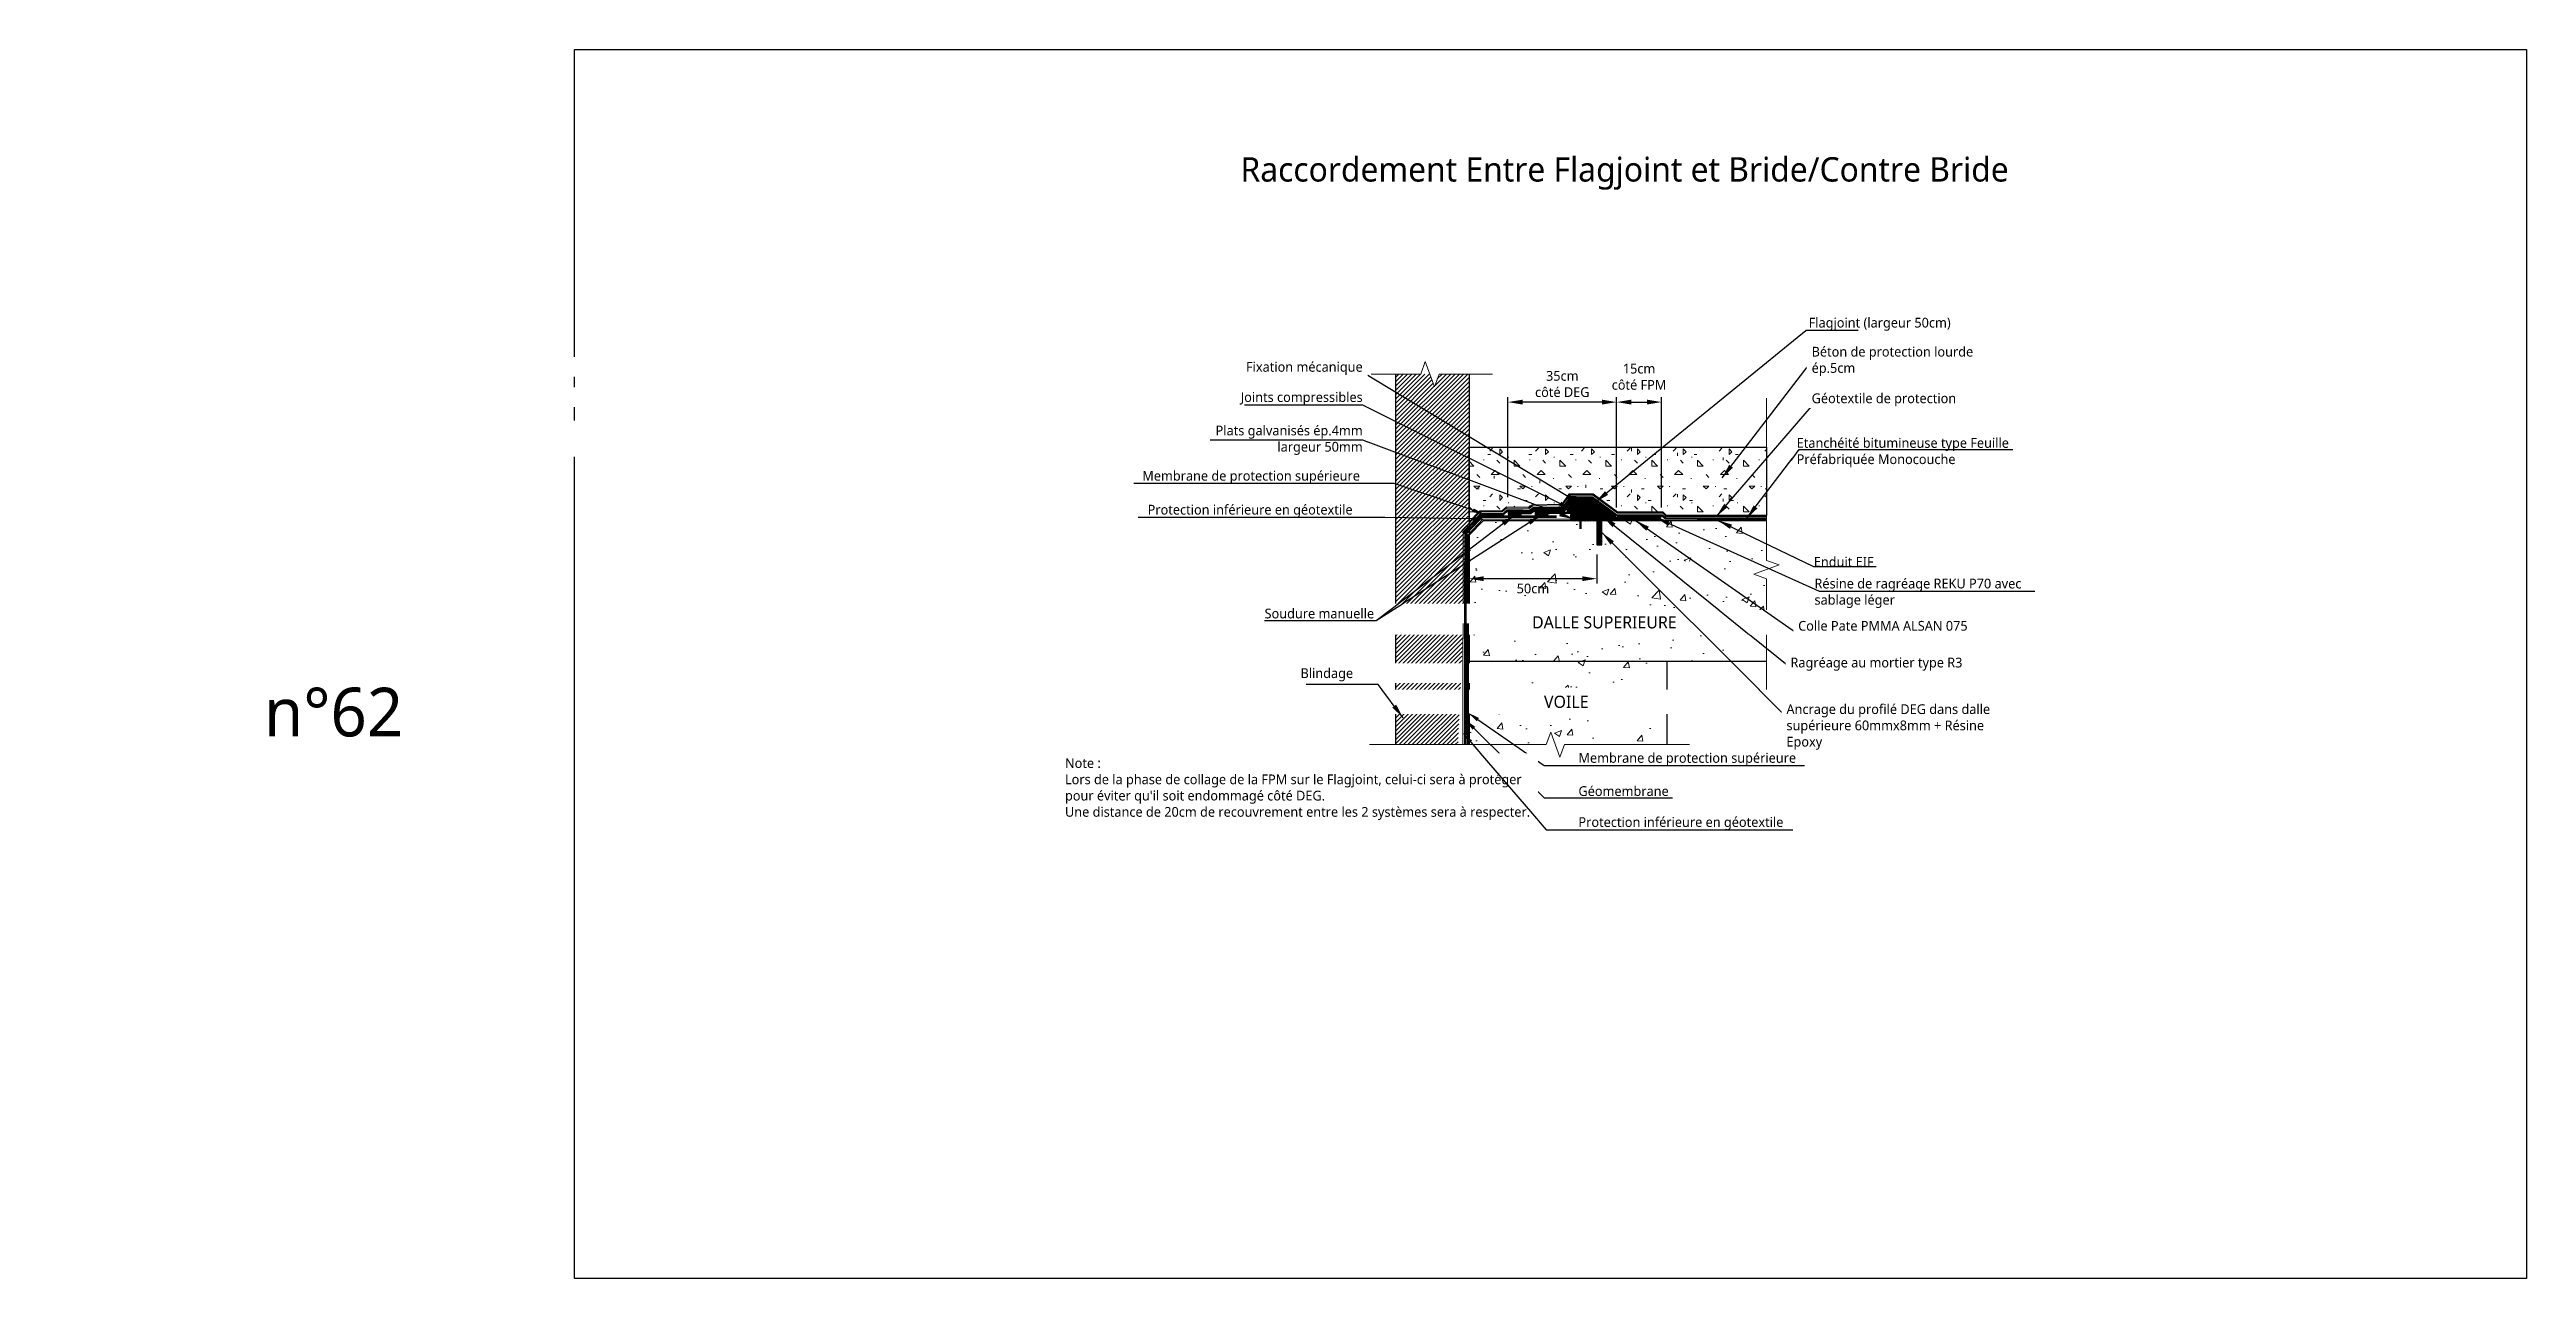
# Model space of a CAD drawing. Header units: millimetres. Extents: x -3314 to 21255525, y -15000 to 1735000.
# Drawn here: x 27085 to 27593, y 2569 to 2821 of the extents above; entities that cross this region are included whole.
import ezdxf
from ezdxf import colors
from ezdxf.entities.mleader import LeaderData, LeaderLine
from ezdxf.math import Vec2, Vec3

# ---------------------------------------------------------------- set-up
doc = ezdxf.new("R2010")
doc.units = ezdxf.units.MM
doc.linetypes.add('CONTINU', pattern=[0])
doc.linetypes.add('TIRETPT', pattern=[1, 0.5, -0.25, 0, -0.25])
for name, color, linetype, lineweight in [('Dessin_AXE', 8, 'Continuous', 5), ('Dessin_HACHURES', 253, 'Continuous', 9), ('Matériel_Bride contre bride', 7, 'Continuous', 9), ('SYSTEME_DEG_ Geomembrane SYNTHETIQUE', 1, 'Continuous', 9), ('SYSTEME_DEG_Protection superieure', 5, 'Continuous', 9), ('SYSTEME_FPM_Enduit EIF', 6, 'Continuous', 9), ("SYSTEME_FPM_Feuille Bitume + enduit d'imperméabilisation", 4, 'Continuous', 9), ('SYSTEME_FPM_GEOTEXTILE de protection', 3, 'ISOLATION', 5)]:
    doc.layers.add(name, color=color, linetype=linetype, lineweight=lineweight)
for name, color, linetype in [('Dessin_CONTOURS BETON', 7, 'Continuous'), ('Dessin_COTATIONS', 7, 'Continuous'), ('Dessin_TEXTES', 7, 'CONTINU'), ('Matériel_Profilé Flagjoint', 50, 'Continuous'), ('Matériel_Profilé PM200', 40, 'Continuous'), ('Matériel_Resine', 230, 'Continuous'), ('Matériel_Soudure manuelle', 11, 'Continuous'), ('Produit_ Colle PMMA ALSAN 075', 240, 'Continuous'), ('Produit_Résine REKU P70', 190, 'Continuous')]:
    doc.layers.add(name, color=color, linetype=linetype)
doc.layers.add('GEN-_-FMULT', color=210, linetype='Continuous', plot=False)
doc.styles.add('Arial', font='segoeui.ttf')
doc.styles.add('txt-moyen', font='segoeui.ttf')
doc.linetypes.add('ISOLATION', pattern='A,0.0001,-0.1,[134,ltypeshp.shx,S=0.1,R=0,X=-0.1,Y=0],-0.2,[134,ltypeshp.shx,S=0.1,R=180,X=0.1,Y=0],-0.1', length=0.4001)
doc.dimstyles.new('1000F2', dxfattribs={"dimscale": 10, "dimtxt": 0.25, "dimasz": 0.3, "dimexe": 0.2, "dimexo": 0, "dimgap": 0.1, "dimtad": 1, "dimzin": 0, "dimdsep": 46, "dimtxsty": 'txt-moyen', "dimcen": 0.1, "dimclrd": 256, "dimclre": 256, "dimclrt": 256, "dimazin": 0, "dimtfac": 1, "dimtmove": 2, "dimatfit": 3, "dimfxl": 1, "dimtolj": 1, "dimtzin": 0, "dimlwd": -1, "dimlwe": -1, "dimarcsym": 0})

msp = doc.modelspace()

# ---------------------------------------------------------------- texts
at = {"layer": 'Dessin_TEXTES', "style": 'Arial'}
msp.add_text('n°62', height=10, dxfattribs=at).set_placement((27129.08, 2680.17))
at = {"layer": 'GEN-_-FMULT', "insert": (27407.9157, 2798.9515), "char_height": 5, "width": 406, "attachment_point": 2, "style": 'Arial'}
msp.add_mtext('Raccordement Entre Flagjoint et Bride/Contre Bride', dxfattribs=at)

# ---------------------------------------------------------------- blocks, each defined once
blk = doc.blocks.new('*D153')
at = {"layer": 'Defpoints', "color": 0, "transparency": 16777216}
for p in [(27376.03, 2724.48), (27402.24, 2719.48), (27376.03, 2712.52)]:
    blk.add_point(p, dxfattribs=at)
at = {"layer": 'Dessin_COTATIONS', "transparency": 16777216}
for p, q in [((27376.03, 2722.48), (27376.03, 2711.52)), ((27402.24, 2717.48), (27402.24, 2711.52)), ((27399.24, 2712.52), (27379.03, 2712.52))]:
    blk.add_line(p, q, dxfattribs=at)
for points in [[(27379.03, 2713.02), (27379.03, 2712.02), (27376.03, 2712.52)], [(27399.24, 2712.02), (27399.24, 2713.02), (27402.24, 2712.52)]]:
    blk.add_solid(points, dxfattribs=at)
at = {"layer": 'Dessin_COTATIONS', "transparency": 16777216, "insert": (27389.13, 2710.5), "char_height": 2, "attachment_point": 5, "style": 'txt-moyen'}
blk.add_mtext('\\A1;50cm', dxfattribs=at)
blk = doc.blocks.new('*D154')
at = {"layer": 'Defpoints', "color": 0, "transparency": 16777216}
for p in [(27384.01, 2748.73), (27384.01, 2727.23), (27406.27, 2725.13)]:
    blk.add_point(p, dxfattribs=at)
at = {"layer": 'Dessin_COTATIONS', "transparency": 16777216}
for p, q in [((27384.01, 2729.23), (27384.01, 2749.73)), ((27403.27, 2748.73), (27387.01, 2748.73)), ((27406.27, 2727.13), (27406.27, 2749.73))]:
    blk.add_line(p, q, dxfattribs=at)
for points in [[(27387.01, 2749.23), (27387.01, 2748.23), (27384.01, 2748.73)], [(27403.27, 2748.23), (27403.27, 2749.23), (27406.27, 2748.73)]]:
    blk.add_solid(points, dxfattribs=at)
at = {"layer": 'Dessin_COTATIONS', "transparency": 16777216, "insert": (27395.14, 2752.43), "char_height": 2, "attachment_point": 5, "style": 'txt-moyen'}
blk.add_mtext('\\A1;35cm\\Pcôté DEG', dxfattribs=at)
blk = doc.blocks.new('*D155')
at = {"layer": 'Defpoints', "color": 0, "transparency": 16777216}
for p in [(27415.47, 2748.73), (27406.27, 2725.13), (27415.47, 2725.14)]:
    blk.add_point(p, dxfattribs=at)
at = {"layer": 'Dessin_COTATIONS', "transparency": 16777216}
for p, q in [((27406.27, 2727.13), (27406.27, 2749.73)), ((27409.27, 2748.73), (27412.47, 2748.73)), ((27415.47, 2727.14), (27415.47, 2749.73))]:
    blk.add_line(p, q, dxfattribs=at)
for points in [[(27409.27, 2749.23), (27409.27, 2748.23), (27406.27, 2748.73)], [(27412.47, 2748.23), (27412.47, 2749.23), (27415.47, 2748.73)]]:
    blk.add_solid(points, dxfattribs=at)
at = {"layer": 'Dessin_COTATIONS', "transparency": 16777216, "insert": (27410.87, 2753.92), "char_height": 2, "attachment_point": 5, "style": 'txt-moyen'}
blk.add_mtext('\\A1;15cm \\Pcôté FPM', dxfattribs=at)

# ---------------------------------------------------------------- dimensions: what is measured, and where the dimension line sits
at = {"layer": 'Dessin_COTATIONS'}
for base, p1, p2, text, override, picture, middle in [((27384.0058, 2748.73), (27406.2721, 2725.1285), (27384.0058, 2727.2322), '35cm\\Pcôté DEG', {"dimtxt": 0.2, "dimexe": 0.1, "dimexo": 0.2, "dimtad": 2, "dimtxsty": 'txt-moyen', "dimtfill": 0, "dimtfillclr": 0}, '*D154', (27395.139, 2752.4347)), ((27415.4721, 2748.73), (27406.2721, 2725.1285), (27415.4721, 2725.1416), '15cm \\Pcôté FPM', {"dimtxt": 0.2, "dimexe": 0.1, "dimexo": 0.2, "dimtad": 2, "dimtxsty": 'txt-moyen', "dimtfill": 0, "dimtfillclr": 0}, '*D155', (27410.8721, 2753.9217)), ((27376.0257, 2712.5181), (27402.2374, 2719.4771), (27376.0257, 2724.4771), '50cm', {"dimtxt": 0.2, "dimexe": 0.1, "dimexo": 0.2, "dimtad": 2}, '*D153', (27389.1316, 2710.4971))]:
    dim = msp.add_linear_dim(base=base, p1=p1, p2=p2, text=text, dimstyle='1000F2', override=override, dxfattribs=at)
    dim.commit()
    dim.dimension.update_dxf_attribs({"geometry": picture, "text_midpoint": middle})

# ---------------------------------------------------------------- hatches: boundary and pattern name
at = {"layer": 'Defpoints', "lineweight": 70}
h = msp.add_hatch(dxfattribs=at)
h.set_pattern_fill('ANSI31', color=256, scale=0.1, style=0)
h.paths.add_polyline_path([(27403.2374, 2724.4771), (27406.2721, 2724.4771), (27401.0115, 2728.3425), (27397.2115, 2728.3425), (27396.1397, 2726.654), (27396.1397, 2726.304), (27396.8805, 2726.304), (27396.8805, 2726.9193), (27396.8805, 2727.556), (27397.4805, 2727.556), (27397.4805, 2728.056), (27400.2805, 2728.056), (27400.2805, 2727.556), (27400.8374, 2727.556), (27400.8374, 2726.9193), (27400.8374, 2726.2825), (27400.8374, 2726.0803), (27401.0905, 2726.0827), (27402.7374, 2724.7771), (27402.7374, 2724.4771)])
h.paths.add_polyline_path([(27400.8374, 2725.8241), (27400.8374, 2725.1873), (27400.8374, 2724.4771), (27402.7374, 2724.4771), (27402.7374, 2724.7771), (27401.0905, 2726.0827), (27400.8374, 2726.0803)])
h = msp.add_hatch(dxfattribs=at)
h.set_pattern_fill('ANSI32', color=256, scale=0.05, style=0)
h.paths.add_polyline_path([(27400.8374, 2726.9193), (27400.8374, 2727.556), (27400.2805, 2727.556), (27398.8743, 2727.556), (27398.8743, 2726.9193)])
h.paths.add_polyline_path([(27396.8805, 2726.9193), (27398.8743, 2726.9193), (27398.8743, 2727.556), (27396.8805, 2727.556)])
h.paths.add_polyline_path([(27396.8805, 2724.7273), (27396.8805, 2724.4771), (27398.8743, 2724.4771), (27398.8743, 2725.1873), (27396.8805, 2725.1873)])
h.paths.add_polyline_path([(27400.8374, 2725.1873), (27398.8743, 2725.1873), (27398.8743, 2724.4771), (27400.8374, 2724.4771)])
h = msp.add_hatch(dxfattribs=at)
h.set_pattern_fill('INSULATION', color=256, scale=0.1, style=0)
h.paths.add_polyline_path([(27400.8374, 2726.2825), (27400.8374, 2726.9193), (27398.8743, 2726.9193), (27398.8743, 2726.2825)])
h.paths.add_polyline_path([(27398.8743, 2726.9193), (27396.8805, 2726.9193), (27396.8805, 2726.304), (27396.8805, 2726.2825), (27398.8743, 2726.2825)])
h.paths.add_polyline_path([(27398.8743, 2725.8241), (27396.8805, 2725.8241), (27396.8805, 2725.1873), (27398.8743, 2725.1873)])
h.paths.add_polyline_path([(27400.8374, 2725.1873), (27400.8374, 2725.8241), (27398.8743, 2725.8241), (27398.8743, 2725.1873)])
at = {"layer": 'Dessin_HACHURES', "linetype": 'CONTINU', "lineweight": 0}
h = msp.add_hatch(dxfattribs=at)
h.set_pattern_fill('ANSI31', color=256, scale=5)
h.set_pattern_definition([(45, (28875.51015, 2388.286), (-0.44194174, 0.44194174), [])])
h.paths.add_polyline_path([(27376.0257, 2754.4641), (27369.8841, 2754.4641), (27368.9466, 2751.8883), (27368.0091, 2754.4641), (27361.03, 2754.4641), (27361.03, 2695.5166), (27361.03, 2678.5075), (27373.7485, 2678.5075), (27376.0257, 2728.5566)])
at = {"layer": 'Dessin_HACHURES', "linetype": 'ByBlock'}
h = msp.add_hatch(dxfattribs=at)
h.set_pattern_fill('CONCRETE1', color=256, scale=0.462523)
h.set_pattern_definition([(0, (49255.512, -2818.891), (9.3984772, 9.3984772), [1.1748097, -8.2236676]), (90, (49255.512, -2818.891), (-9.3984772, 9.3984772), [1.1748097, -8.2236676]), (135, (49256.687, -2818.891), (-9.3984772, 8e-16), [1.6614318, -11.6300225]), (0, (49256.687, -2813.605), (9.3984772, 9.3984772), [1.1748097, -8.2236676]), (45, (49257.274, -2814.192), (0, 9.3984772), [0.8307154, -12.460738]), (135, (49257.274, -2814.192), (-9.3984772, 8e-16), [0.8307154, -12.460738]), (0, (49260.211, -2811.255), (9.3984772, 9.3984772), [1.6614318, -7.7370455]), (45, (49260.211, -2811.255), (0, 9.3984772), [1.1748097, -12.1166447]), (135, (49261.873, -2811.255), (-9.3984772, 8e-16), [1.1748097, -12.1166447]), (90, (49261.9735, -2816.542), (-9.3984772, 9.3984772), [1.1748097, -8.2236676]), (45, (49261.9735, -2816.542), (0, 9.3984772), [0.8307154, -12.460738]), (135, (49262.561, -2815.954), (-9.3984772, 8e-16), [0.8307154, -12.460738]), (0, (49256.687, -2816.542), (9.3984772, 9.3984772), [0.587405, -7.8712247]), (0, (49263.736, -2814.192), (9.3984772, 9.3984772), [0.587405, -7.8712247]), (90, (49260.799, -2813.017), (-9.3984772, 9.3984772), [0.587405, -7.8712247]), (135, (49261.9735, -2818.304), (-9.3984772, 8e-16), [0.8307154, -12.460738]), (135, (49257.862, -2811.8425), (-9.3984772, 8e-16), [0.8307154, -12.460738]), (45, (49259.9176, -2815.8074), (0, 9.3984772), [0.8307154, -12.460738]), (90, (49258.743, -2817.7165), (-9.3984772, 9.3984772), [0.1468512, -9.251626]), (90, (49259.183, -2813.752), (-9.3984772, 9.3984772), [0.1468512, -9.251626]), (90, (49263.589, -2812.136), (-9.3984772, 9.3984772), [0.1468512, -9.251626]), (90, (49263.736, -2817.129), (-9.3984772, 9.3984772), [0.1468512, -9.251626])])
h.paths.add_polyline_path([(27436.989, 2739.4706), (27376.0257, 2739.4706), (27376.0257, 2724.1847), (27378.1884, 2726.3992), (27382.7384, 2726.3992), (27383.6962, 2727.1676), (27388.2062, 2727.0976), (27388.9821, 2727.6245), (27395.0337, 2727.7147), (27396.4661, 2729.8314), (27401.4861, 2729.8314), (27406.4837, 2726.1397), (27415.8144, 2726.1397), (27416.5101, 2725.4879), (27436.989, 2725.484)])
at = {"layer": 'Dessin_HACHURES', "linetype": 'CONTINU', "lineweight": 0}
h = msp.add_hatch(dxfattribs=at)
h.set_pattern_fill('AR-CONC', color=256, scale=2)
h.set_pattern_definition([(50, (28875.51, 2388.286), (14.3452, -1.25504), [1.5, -16.5]), (355, (28875.51, 2388.286), (-2.77503, 15.04384), [1.2, -13.2]), (100.4514, (28876.706, 2388.181), (11.57018, 13.7888), [1.2748, -14.02284]), (46.1842, (28875.51, 2392.286), (21.34483, -3.31039), [2.25, -24.75]), (96.6356, (28877.289, 2392.01), (18.69324, 19.48237), [1.9122, -21.03428]), (351.1842, (28875.51, 2392.286), (18.69324, 19.48237), [1.8, -19.8]), (21, (28877.51, 2391.286), (11.93814, -8.05238), [1.5, -16.5]), (326, (28877.51, 2391.286), (4.8663, 14.503), [1.2, -13.2]), (71.4514, (28878.505, 2390.615), (16.80445, 6.45062), [1.2748, -14.02284]), (37.5, (28875.51, 2388.286), (0.243197, 6.657877), [0, -13.04, 0, -13.4, 0, -13.25]), (7.5, (28875.51, 2388.286), (5.26139, 7.888234), [0, -7.64, 0, -12.74, 0, -5.05]), (327.5, (28871.05, 2388.286), (10.676449, -0.451097), [0, -5, 0, -15.6, 0, -20.7]), (317.5, (28869.05, 2388.286), (11.663723, 2.0021), [0, -6.5, 0, -10.36, 0, -14.7])])
h.paths.add_polyline_path([(27436.989, 2724.4771), (27403.2374, 2724.4771), (27403.2374, 2719.4771), (27402.2374, 2719.4771), (27402.2374, 2724.4771), (27379.0257, 2724.4771), (27376.0257, 2721.4771), (27376.0257, 2695.5166), (27436.989, 2695.5166), (27436.989, 2712.5188), (27434.4133, 2713.4563), (27436.989, 2714.3938)])
h.paths.add_polyline_path([(27376.0257, 2695.5166), (27376.0257, 2678.5075), (27391.8373, 2678.5075), (27392.7748, 2681.0832), (27393.7123, 2678.5075), (27416.5936, 2678.5075), (27416.5936, 2695.5166)])
h.paths.add_polyline_path([(27381.7587, 2711.9628), (27389.5909, 2711.9628), (27389.5909, 2716.0843), (27381.7587, 2716.0843)], flags=16)
h.paths.add_polyline_path([(27400.9587, 2711.979), (27408.7909, 2711.979), (27408.7909, 2716.1004), (27400.9587, 2716.1004)], flags=16)
h.paths.add_polyline_path([(27417.4583, 2711.979), (27425.2905, 2711.979), (27425.2905, 2716.1004), (27417.4583, 2716.1004)], flags=16)
h.paths.add_polyline_path([(27385.7229, 2701.3395), (27421.7154, 2701.3395), (27421.7154, 2706.4913), (27385.7229, 2706.4913)], flags=16)
h.paths.add_polyline_path([(27390.2702, 2685.0439), (27401.8084, 2685.0439), (27401.8084, 2690.1957), (27390.2702, 2690.1957)], flags=16)
at = {"layer": 'Matériel_Resine', "lineweight": 70}
h = msp.add_hatch(color=256, dxfattribs=at)
h.paths.add_polyline_path([(27403.2374, 2719.4771), (27403.2374, 2724.4771), (27402.7374, 2724.4771), (27402.7374, 2719.4771)])
h.paths.add_polyline_path([(27402.2374, 2724.4771), (27402.2374, 2719.4771), (27402.7374, 2719.4771), (27402.7374, 2724.4771)])

# ---------------------------------------------------------------- linework, layer by layer
at = {"layer": 'Defpoints', "linetype": 'Continuous'}
msp.add_lwpolyline([(27192.734, 2821.029), (27592.734, 2821.029), (27592.734, 2569.029), (27192.734, 2569.029)], close=True, dxfattribs=at)
at = {"layer": 'Dessin_AXE', "flags": 128}
for points in [[(27380.8606, 2754.4641), (27369.8841, 2754.4641), (27368.9466, 2751.8883), (27367.0716, 2757.0399), (27366.1341, 2754.4641), (27355.9749, 2754.4641)], [(27436.989, 2749.5423), (27436.989, 2716.2688), (27439.5648, 2715.3313), (27434.4133, 2713.4563), (27436.989, 2712.5188), (27436.989, 2688.2472)], [(27421.1979, 2678.5075), (27395.5873, 2678.5075), (27394.6498, 2675.9317), (27392.7748, 2681.0832), (27391.8373, 2678.5075), (27355.6597, 2678.5075)]]:
    msp.add_lwpolyline(points, dxfattribs=at)
at = {"layer": 'Dessin_CONTOURS BETON'}
for p, q in [((27376.0257, 2739.4706), (27436.989, 2739.4706)), ((27376.0257, 2721.4771), (27379.0257, 2724.4771)), ((27402.2374, 2724.4771), (27402.2374, 2719.4771)), ((27403.2374, 2719.4771), (27403.2374, 2724.4771)), ((27402.2374, 2719.4771), (27403.2374, 2719.4771))]:
    msp.add_line(p, q, dxfattribs=at)
at = {"layer": 'Dessin_CONTOURS BETON', "linetype": 'CONTINU'}
for p, q in [((27376.0257, 2724.4771), (27376.0257, 2678.5075)), ((27416.5936, 2695.5166), (27416.5936, 2678.5075))]:
    msp.add_line(p, q, dxfattribs=at)
at = {"layer": 'Dessin_CONTOURS BETON'}
for points in [[(27361.03, 2678.5075), (27361.03, 2695.5166), (27361.03, 2754.4641)], [(27376.0257, 2754.4641), (27376.0257, 2724.4771)], [(27376.0257, 2739.4706), (27436.989, 2739.4706), (27436.989, 2725.484), (27416.5101, 2725.4879), (27415.8144, 2726.1397), (27406.4837, 2726.1397), (27401.4861, 2729.8314), (27396.4661, 2729.8314), (27395.0337, 2727.7147), (27388.9821, 2727.6245), (27388.2062, 2727.0976), (27383.6962, 2727.1676), (27382.7384, 2726.3992), (27378.1884, 2726.3992), (27376.0257, 2724.1847), (27376.0257, 2739.4706)], [(27396.1397, 2726.654), (27396.1397, 2726.304), (27396.8805, 2726.304), (27396.8805, 2727.556), (27397.4805, 2727.556), (27397.4805, 2728.056), (27400.2805, 2728.056), (27400.2805, 2727.556), (27400.8374, 2727.556), (27400.8374, 2726.2825), (27400.8374, 2724.4771), (27406.2721, 2724.4771), (27401.0115, 2728.3425), (27397.2115, 2728.3425), (27396.1397, 2726.654)], [(27379.0257, 2724.4771), (27402.2374, 2724.4771)], [(27403.2374, 2724.4771), (27436.989, 2724.4771)], [(27436.989, 2695.5166), (27376.0257, 2695.5166)]]:
    msp.add_lwpolyline(points, dxfattribs=at)
at = {"layer": 'Dessin_CONTOURS BETON', "const_width": 0.5294, "flags": 128}
for points in [[(27400.2645, 2727.7947), (27397.4841, 2727.7947)], [(27398.8743, 2727.9946), (27398.8743, 2722.7177)]]:
    msp.add_lwpolyline(points, dxfattribs=at)
at = {"layer": 'Matériel_Bride contre bride', "linetype": 'CONTINU', "lineweight": 0}
for points in [[(27396.8805, 2727.556), (27400.8374, 2727.556), (27400.8374, 2726.9193), (27396.8805, 2726.9193)], [(27396.8805, 2727.556), (27396.8805, 2726.2825)], [(27396.8805, 2726.9193), (27400.8374, 2726.9193), (27400.8374, 2726.2825), (27396.8805, 2726.2825)], [(27396.8805, 2725.8241), (27400.8374, 2725.8241), (27400.8374, 2725.1873), (27396.8805, 2725.1873)], [(27400.8374, 2725.1873), (27400.8374, 2724.4771), (27396.8805, 2724.4771), (27396.8805, 2725.8241)]]:
    msp.add_lwpolyline(points, dxfattribs=at)
at = {"layer": 'Matériel_Profilé Flagjoint', "linetype": 'CONTINU', "ltscale": 5, "const_width": 0.5, "flags": 128}
msp.add_lwpolyline([(27383.9797, 2725.9694), (27388.6197, 2725.9494), (27389.3297, 2726.4656), (27395.5833, 2726.5371), (27397.0369, 2728.6973), (27401.1354, 2728.653), (27406.3921, 2724.8085), (27415.4721, 2724.8085)], dxfattribs=at)
at = {"layer": 'Matériel_Profilé PM200', "linetype": 'CONTINU', "const_width": 0.5, "flags": 128}
msp.add_lwpolyline([(27402.7374, 2719.4771), (27402.7374, 2724.7771), (27401.0905, 2726.0827), (27389.4705, 2725.9727)], dxfattribs=at)
at = {"layer": 'Matériel_Soudure manuelle', "linetype": 'CONTINU', "ltscale": 5, "const_width": 0.2, "flags": 128}
for points in [[(27386.8468, 2725.6323), (27384.0058, 2725.6323)], [(27392.2897, 2725.614), (27389.4486, 2725.614)]]:
    msp.add_lwpolyline(points, dxfattribs=at)
at = {"layer": 'Produit_ Colle PMMA ALSAN 075', "ltscale": 0.1, "const_width": 0.2}
msp.add_lwpolyline([(27396.1397, 2726.654), (27397.2115, 2728.3425), (27401.0115, 2728.3425), (27406.2721, 2724.4771), (27415.4721, 2724.4771)], dxfattribs=at)
at = {"layer": 'Produit_Résine REKU P70', "ltscale": 0.1, "const_width": 0.2}
msp.add_lwpolyline([(27406.2721, 2725.1285), (27415.4721, 2725.1416)], dxfattribs=at)
at = {"layer": 'SYSTEME_DEG_Protection superieure', "linetype": 'CONTINU', "ltscale": 5, "const_width": 0.5, "flags": 128}
msp.add_lwpolyline([(27374.7657, 2721.8616), (27378.4242, 2725.7273), (27383.0492, 2725.7673), (27383.8418, 2726.4734), (27388.4518, 2726.4534), (27389.2244, 2726.9719), (27395.3021, 2727.0123), (27396.7916, 2729.2048), (27401.2983, 2729.162), (27406.2909, 2725.4927)], dxfattribs=at)
at = {"layer": 'SYSTEME_FPM_Enduit EIF', "ltscale": 0.1, "const_width": 0.2}
msp.add_lwpolyline([(27415.4721, 2724.4771), (27436.989, 2724.4771)], dxfattribs=at)
at = {"layer": "SYSTEME_FPM_Feuille Bitume + enduit d'imperméabilisation", "const_width": 0.5}
msp.add_lwpolyline([(27406.2909, 2725.4927), (27415.5481, 2725.4927), (27416.3916, 2724.8466), (27436.989, 2724.8255)], dxfattribs=at)
at = {"layer": 'SYSTEME_FPM_GEOTEXTILE de protection', "ltscale": 0.5}
for points in [[(27436.989, 2725.284), (27416.4501, 2725.2879), (27415.7144, 2725.9397), (27406.4352, 2725.9312), (27401.4261, 2729.6314), (27396.5861, 2729.6514), (27395.0737, 2727.4747), (27389.0321, 2727.4245), (27388.2862, 2726.8976), (27383.7262, 2726.9576), (27382.8484, 2726.1992), (27378.2884, 2726.1992), (27374.5484, 2722.3737)], [(27375.7765, 2721.4771), (27378.8833, 2724.7373), (27396.8805, 2724.7273)]]:
    msp.add_lwpolyline(points, dxfattribs=at)

msp.set_redraw_order([(e.dxf.handle, doc.entitydb.next_handle()) for e in msp.query("TEXT MTEXT ATTDEF DIMENSION ARC_DIMENSION")])  # texts and dimensions are drawn at this point

# ---------------------------------------------------------------- leaders
at = {"layer": 'Dessin_TEXTES'}
msp.add_leader([(27426.7196, 2725.2859), (27446.2412, 2747.8354), (27475.5587, 2747.8354)], dimstyle='1000F2', override={"dimgap": 0.1, "dimtad": 0}, dxfattribs=at)
ml = msp.add_multileader_mtext('Standard', dxfattribs=at)
ml.set_content('Membrane de protection supérieure', color=256, style='txt-moyen')
ml.set_leader_properties(linetype='ByLayer', lineweight=-1)
ml.build(insert=Vec2(0, 0))
ml.multileader.update_dxf_attribs({"text_left_attachment_type": 6, "text_right_attachment_type": 6, "dogleg_length": 7.5, "arrow_head_size": 2.5})
ctx = ml.context
ctx.base_point, ctx.char_height, ctx.arrow_head_size, ctx.plane_origin = Vec3(27307.7735, 2732.0645), 2, 2.5, Vec3(27279.5384, 2738.8468)
ctx.left_attachment, ctx.right_attachment, ctx.text_align_type = 6, 6, 2
notes = []
notes.append((ctx, [(0, (1, 1, 0), (27360.6845, 2732.0645), (-1, 0), 5.015, [(0, [(27379.1981, 2725.7321)], 0, [])])]))
ctx.mtext.insert, ctx.mtext.alignment, ctx.mtext.flow_direction = Vec3(27353.6695, 2734.6185), 3, 5
ml = msp.add_multileader_mtext('Standard', dxfattribs=at)
ml.set_content('Protection inférieure en géotextile', color=256, style='txt-moyen')
ml.set_leader_properties(linetype='ByLayer', lineweight=-1)
ml.build(insert=Vec2(0, 0))
ml.multileader.update_dxf_attribs({"text_left_attachment_type": 6, "text_right_attachment_type": 6, "dogleg_length": 7.5, "arrow_head_size": 2.5})
ctx = ml.context
ctx.base_point, ctx.char_height, ctx.arrow_head_size, ctx.plane_origin = Vec3(27308.921, 2725.0885), 2, 2.5, Vec3(27289.401, 2729.2821)
ctx.left_attachment, ctx.right_attachment, ctx.text_align_type = 6, 6, 2
notes.append((ctx, [(0, (1, 1, 0), (27358.7763, 2725.0885), (-1, 0), 4.6033, [(0, [(27379.2857, 2724.7371)], 0, [])])]))
ctx.mtext.insert, ctx.mtext.alignment, ctx.mtext.flow_direction = Vec3(27352.173, 2727.6745), 3, 5
for ctx, leaders in notes:
    for number, flags, end, landing, length, lines in leaders:
        leader = LeaderData()
        leader.index, (leader.has_last_leader_line, leader.has_dogleg_vector, leader.attachment_direction) = number, flags
        leader.last_leader_point, leader.dogleg_vector, leader.dogleg_length = Vec3(end), Vec3(landing), length
        for number, points, colour, breaks in lines:
            line = LeaderLine()
            line.index, line.vertices, line.color, line.breaks = number, Vec3.list(points), colors.encode_raw_color(colour), breaks
            leader.lines.append(line)
        ctx.leaders.append(leader)

# ---------------------------------------------------------------- next in the draw order: texts
at = {"layer": 'Dessin_TEXTES', "style": 'txt-moyen', "bg_fill": 2}
for s, insert, char_height, width, attachment_point in [('\\pxsm1;Géotextile de protection', (27446.2412, 2747.8354), 2, 45.903169, 7), ('Plats galvanisés ép.4mm\\Plargeur 50mm', (27354.243, 2740.9052), 2, 268.117124, 6), ('\\pxsm1;DALLE SUPERIEURE', (27403.76, 2703.5593), 2.5, 116.399869, 5), ('\\pxsm1;Blindage', (27341.4951, 2692.8093), 2, 45.903169, 4)]:
    msp.add_mtext(s, dxfattribs=dict(at, insert=insert, char_height=char_height, width=width, attachment_point=attachment_point))

# ---------------------------------------------------------------- next in the draw order: texts
at = {"layer": 'Dessin_TEXTES', "insert": (27395.9532, 2687.2645), "char_height": 2.5, "width": 116.399869, "attachment_point": 5, "style": 'txt-moyen', "bg_fill": 2}
msp.add_mtext('\\pxsm1;VOILE', dxfattribs=at)

# ---------------------------------------------------------------- next in the draw order: leaders
at = {"layer": 'Dessin_TEXTES'}
for points in [[(27427.9031, 2733.1935), (27446.2412, 2757.0663), (27479.3591, 2757.0663)], [(27398.8743, 2727.7724), (27354.243, 2754.8322), (27329.5472, 2754.8322)], [(27397.4906, 2724.73), (27354.243, 2740.9052), (27323.0022, 2740.9052)], [(27410.1432, 2724.4771), (27443.1537, 2701.4441), (27480.5716, 2701.4441)]]:
    msp.add_leader(points, dimstyle='1000F2', override={"dimgap": 0.1, "dimtad": 0}, dxfattribs=at)

# ---------------------------------------------------------------- next in the draw order: linework, layer by layer
at = {"layer": 'SYSTEME_DEG_Protection superieure', "linetype": 'CONTINU', "ltscale": 5, "const_width": 0.5, "flags": 128}
msp.add_lwpolyline([(27375.7685, 2678.5075), (27375.7766, 2721.4969), (27375.7766, 2721.4969)], dxfattribs=at)
at = {"layer": 'SYSTEME_FPM_GEOTEXTILE de protection', "ltscale": 0.5}
msp.add_lwpolyline([(27374.7477, 2678.5075), (27374.7956, 2721.7565), (27374.7956, 2721.7565)], dxfattribs=at)

# ---------------------------------------------------------------- next in the draw order: texts
at = {"layer": 'Dessin_TEXTES', "char_height": 2, "style": 'txt-moyen', "bg_fill": 2}
for s, insert, width, attachment_point in [('\\pxsm1;Béton de protection lourde \\Pép.5cm', (27446.2412, 2757.0663), 45.903169, 4), ('\\pxsm1.5;Joints compressibles', (27354.243, 2748.0842), 268.117124, 9), ('\\pxsm1;Etanchéité bitumineuse type Feuille\\PPréfabriquée Monocouche', (27443.1743, 2738.3532), 45.903169, 4)]:
    msp.add_mtext(s, dxfattribs=dict(at, insert=insert, width=width, attachment_point=attachment_point))

# ---------------------------------------------------------------- next in the draw order: leaders
at = {"layer": 'Dessin_TEXTES'}
for points in [[(27403.2374, 2721.9771), (27441.1431, 2684.1228), (27477.7609, 2684.1228)], [(27362.4978, 2683.9992), (27357.3998, 2690.8461), (27342.6212, 2690.8461)]]:
    msp.add_leader(points, dimstyle='1000F2', override={"dimgap": 0.1, "dimtad": 0}, dxfattribs=at)
ml = msp.add_multileader_mtext('Standard', dxfattribs=at)
ml.set_content('Géomembrane', color=256, style='txt-moyen')
ml.set_leader_properties(linetype='ByLayer', lineweight=-1)
ml.build(insert=Vec2(0, 0))
ml.multileader.update_dxf_attribs({"text_left_attachment_type": 6, "text_right_attachment_type": 6, "dogleg_length": 7.5, "arrow_head_size": 2.5})
ctx = ml.context
ctx.base_point, ctx.char_height, ctx.arrow_head_size, ctx.plane_origin = Vec3(27396.4511, 2667.5686), 2, 2.5, Vec3(27372.9193, 2674.3521)
ctx.left_attachment, ctx.right_attachment = 6, 6
notes = []
notes.append((ctx, [(0, (1, 1, 0), (27391.436, 2667.5686), (1, 0), 5.015, [(0, [(27375.2484, 2683.6075)], 0, [])])]))
ctx.mtext.insert, ctx.mtext.flow_direction = Vec3(27398.4511, 2669.9686), 5
for ctx, leaders in notes:
    for number, flags, end, landing, length, lines in leaders:
        leader = LeaderData()
        leader.index, (leader.has_last_leader_line, leader.has_dogleg_vector, leader.attachment_direction) = number, flags
        leader.last_leader_point, leader.dogleg_vector, leader.dogleg_length = Vec3(end), Vec3(landing), length
        for number, points, colour, breaks in lines:
            line = LeaderLine()
            line.index, line.vertices, line.color, line.breaks = number, Vec3.list(points), colors.encode_raw_color(colour), breaks
            leader.lines.append(line)
        ctx.leaders.append(leader)

# ---------------------------------------------------------------- next in the draw order: texts
at = {"layer": 'Dessin_TEXTES', "char_height": 2, "style": 'txt-moyen', "bg_fill": 2}
for s, insert, width, attachment_point in [('\\pxsm1;Flagjoint (largeur 50cm)', (27445.6329, 2764.6879), 45.903169, 4), ('\\pxsm1.5;Fixation mécanique', (27354.243, 2754.2842), 268.117124, 9), ('\\pxsm1;Enduit EIF', (27446.6914, 2715.9667), 45.903169, 4), ('\\pxsm1;Soudure manuelle', (27334.1303, 2705.3645), 45.903169, 4), ('\\pxsm1;Colle Pate PMMA ALSAN 075', (27443.4807, 2702.8437), 45.903169, 4), ('\\pxsm1;Ancrage du profilé DEG dans dalle supérieure 60mmx8mm + Résine Epoxy', (27441.0807, 2682.0997), 45.903169, 4)]:
    msp.add_mtext(s, dxfattribs=dict(at, insert=insert, width=width, attachment_point=attachment_point))

# ---------------------------------------------------------------- next in the draw order: leaders
at = {"layer": 'Dessin_TEXTES'}
for points in [[(27397.3743, 2726.5447), (27354.243, 2748.0842), (27330.0076, 2748.0842)], [(27432.9217, 2724.8569), (27443.6743, 2739.0114), (27487.4852, 2739.0114)]]:
    msp.add_leader(points, dimstyle='1000F2', override={"dimgap": 0.1, "dimtad": 0}, dxfattribs=at)

# ---------------------------------------------------------------- next in the draw order: leaders
for points in [[(27401.8975, 2728.1954), (27445.1329, 2763.4879), (27455.7882, 2763.4879)], [(27385.4263, 2725.6323), (27356.9749, 2703.8645), (27334.1303, 2703.8645)], [(27390.8691, 2725.614), (27356.9749, 2703.8645), (27334.1303, 2703.8645)], [(27427.019, 2724.4771), (27446.6242, 2715.0101), (27459.4609, 2715.0101)]]:
    msp.add_leader(points, dimstyle='1000F2', override={"dimgap": 0.1, "dimtad": 0}, dxfattribs=at)
ml = msp.add_multileader_mtext('Standard', dxfattribs=at)
ml.set_content('Membrane de protection supérieure', color=256, style='txt-moyen')
ml.set_leader_properties(linetype='ByLayer', lineweight=-1)
ml.build(insert=Vec2(0, 0))
ml.multileader.update_dxf_attribs({"text_left_attachment_type": 6, "text_right_attachment_type": 6, "dogleg_length": 7.5, "arrow_head_size": 2.5})
ctx = ml.context
ctx.base_point, ctx.char_height, ctx.arrow_head_size, ctx.plane_origin = Vec3(27396.4511, 2674.2195), 2, 2.5, Vec3(27368.216, 2681.0018)
ctx.left_attachment, ctx.right_attachment = 6, 6
notes = []
notes.append((ctx, [(0, (1, 1, 0), (27391.436, 2674.2195), (1, 0), 5.015, [(0, [(27375.7888, 2685.0549)], 0, [])])]))
ctx.mtext.insert, ctx.mtext.flow_direction = Vec3(27398.4511, 2676.7735), 5
for ctx, leaders in notes:
    for number, flags, end, landing, length, lines in leaders:
        leader = LeaderData()
        leader.index, (leader.has_last_leader_line, leader.has_dogleg_vector, leader.attachment_direction) = number, flags
        leader.last_leader_point, leader.dogleg_vector, leader.dogleg_length = Vec3(end), Vec3(landing), length
        for number, points, colour, breaks in lines:
            line = LeaderLine()
            line.index, line.vertices, line.color, line.breaks = number, Vec3.list(points), colors.encode_raw_color(colour), breaks
            leader.lines.append(line)
        ctx.leaders.append(leader)

# ---------------------------------------------------------------- next in the draw order: texts
at = {"layer": 'Dessin_TEXTES', "char_height": 2, "attachment_point": 4, "style": 'txt-moyen', "bg_fill": 2}
for s, insert, width in [('\\pxsm1;Résine de ragréage REKU P70 avec sablage léger', (27446.8205, 2709.5211), 45.903169), ("Note : \\PLors de la phase de collage de la FPM sur le Flagjoint, celui-ci sera à protéger pour éviter qu'il soit endommagé côté DEG.\\PUne distance de 20cm de recouvrement entre les 2 systèmes sera à respecter.", (27293.2269, 2669.3736), 95.903169)]:
    msp.add_mtext(s, dxfattribs=dict(at, insert=insert, width=width))

# ---------------------------------------------------------------- next in the draw order: linework, layer by layer
at = {"layer": 'SYSTEME_DEG_ Geomembrane SYNTHETIQUE', "linetype": 'TIRETPT', "const_width": 0.5, "flags": 128}
msp.add_lwpolyline([(27375.2597, 2678.5075), (27375.2861, 2721.6675), (27378.6653, 2725.2328), (27393.9737, 2725.2494)], dxfattribs=at)

# ---------------------------------------------------------------- next in the draw order: leaders
at = {"layer": 'Dessin_TEXTES'}
for points in [[(27403.4, 2725.344), (27441.9057, 2694.2896), (27477.1235, 2694.2896)], [(27414.1681, 2725.1416), (27447.7721, 2709.9667), (27491.99, 2709.9667)]]:
    msp.add_leader(points, dimstyle='1000F2', override={"dimgap": 0.1, "dimtad": 0}, dxfattribs=at)
ml = msp.add_multileader_mtext('Standard', dxfattribs=at)
ml.set_content('Protection inférieure en géotextile', color=256, style='txt-moyen')
ml.set_leader_properties(linetype='ByLayer', lineweight=-1)
ml.build(insert=Vec2(0, 0))
ml.multileader.update_dxf_attribs({"text_left_attachment_type": 6, "text_right_attachment_type": 6, "dogleg_length": 7.5, "arrow_head_size": 2.5})
ctx = ml.context
ctx.base_point, ctx.char_height, ctx.arrow_head_size, ctx.plane_origin = Vec3(27396.4511, 2661.0333), 2, 2.5, Vec3(27376.9311, 2665.2269)
ctx.left_attachment, ctx.right_attachment = 6, 6
notes = []
notes.append((ctx, [(0, (1, 1, 0), (27391.8478, 2661.0333), (1, 0), 4.6033, [(0, [(27374.7504, 2680.9226)], 0, [])])]))
ctx.mtext.insert, ctx.mtext.flow_direction = Vec3(27398.4511, 2663.6193), 5
for ctx, leaders in notes:
    for number, flags, end, landing, length, lines in leaders:
        leader = LeaderData()
        leader.index, (leader.has_last_leader_line, leader.has_dogleg_vector, leader.attachment_direction) = number, flags
        leader.last_leader_point, leader.dogleg_vector, leader.dogleg_length = Vec3(end), Vec3(landing), length
        for number, points, colour, breaks in lines:
            line = LeaderLine()
            line.index, line.vertices, line.color, line.breaks = number, Vec3.list(points), colors.encode_raw_color(colour), breaks
            leader.lines.append(line)
        ctx.leaders.append(leader)

# ---------------------------------------------------------------- next in the draw order: texts
at = {"layer": 'Dessin_TEXTES', "insert": (27441.9057, 2694.9896), "char_height": 2, "width": 45.903169, "attachment_point": 4, "style": 'txt-moyen', "bg_fill": 2}
msp.add_mtext('\\pxsm1;Ragréage au mortier type R3', dxfattribs=at)

doc.saveas('drawing.dxf')
